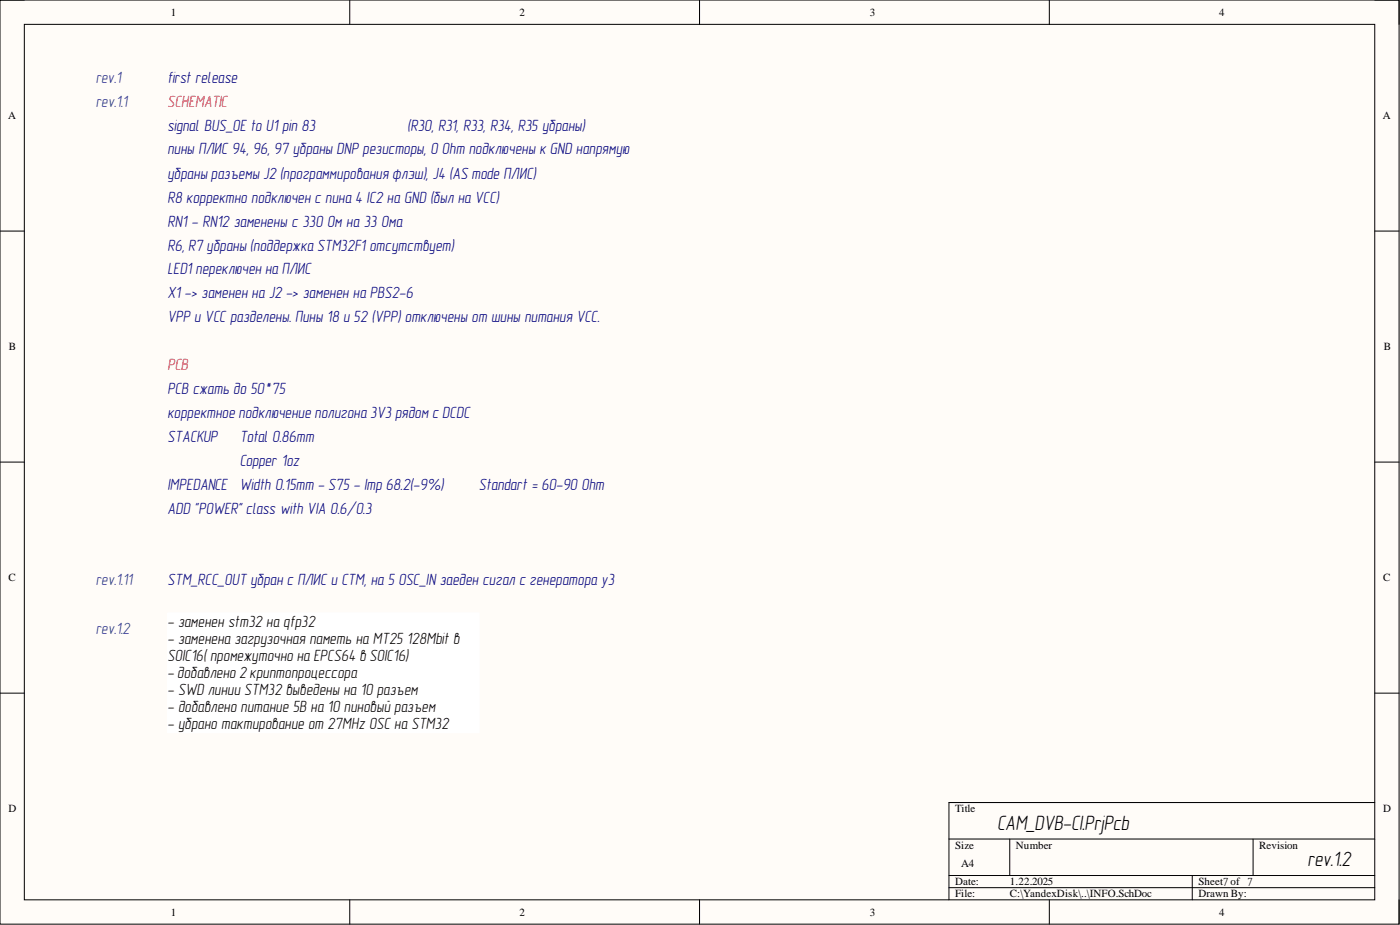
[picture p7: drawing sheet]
<svg xmlns="http://www.w3.org/2000/svg" width="292mm" height="193mm" viewBox="0 0 292 193" stroke-linecap="round" stroke-linejoin="round" font-family="sans-serif">
<defs><g id="words">
<g font-size="4.4">
<text x="208.1" y="173.1">CAM_DVB-CI.PrjPcb</text>
<text x="272.8" y="180.7">rev.1.2</text>
</g>
<g font-size="3.4" fill="#0b5394">
<text x="20" y="17.3">rev.1</text>
<text x="20" y="22.2">rev.1.1</text>
<text x="20" y="122.1">rev.1.11</text>
<text x="20" y="132.2">rev.1.2</text>
</g>
<g font-size="3.4" fill="#000080">
<text x="34.9" y="17.3">first release</text>
<text x="34.9" y="27.2">signal BUS_OE to U1 pin 83</text>
<text x="84.9" y="27.2">(R30, R31, R33, R34, R35 убраны)</text>
<text x="34.9" y="32.2">пины ПЛИС 94, 96, 97 убраны DNP резисторы, 0 Ohm подключены к GND напрямую</text>
<text x="34.9" y="37.3">убраны разъемы J2 (программирования флэш), J4 (AS mode ПЛИС)</text>
<text x="34.9" y="42.3">R8 корректно подключен с пина 4 IC2 на GND (был на VCC)</text>
<text x="34.9" y="47.3">RN1 - RN12 заменены с 330 Ом на 33 Ома</text>
<text x="34.9" y="52.3">R6, R7 убраны (поддержка STM32F1 отсутствует)</text>
<text x="34.9" y="57.3">LED1 переключен на ПЛИС</text>
<text x="34.9" y="62.2">X1 -&gt; заменен на J2 -&gt; заменен на PBS2-6</text>
<text x="34.9" y="67.2">VPP и VCC разделены. Пины 18 и 52 (VPP) отключены от шины питания VCC.</text>
<text x="34.9" y="82.2">PCB сжать до 50*75</text>
<text x="34.9" y="87.2">корректное подключение полигона 3V3 рядом с DCDC</text>
<text x="34.9" y="92.2">STACKUP</text>
<text x="50" y="92.2">Total 0.86mm</text>
<text x="50" y="97.2">Copper 1oz</text>
<text x="34.9" y="102.2">IMPEDANCE</text>
<text x="34.9" y="107.1">ADD &quot;POWER&quot; class with VIA 0.6/0.3</text>
<text x="50" y="102.2">Width 0.15mm - S75 - Imp 68.2(-9%)</text>
<text x="99.9" y="102.2">Standart = 60-90 Ohm</text>
<text x="34.9" y="122.1">STM_RCC_OUT убран с ПЛИС и СТМ, на 5 OSC_IN заеден сигал с генератора y3</text>
</g>
<g font-size="3.4" fill="#f00">
<text x="34.9" y="22.2">SCHEMATIC</text>
<text x="34.9" y="77.2">PCB</text>
</g>
<g font-size="3.4">
<text x="34.9" y="130.7">- заменен stm32 на qfp32</text>
<text x="34.9" y="134.3">- заменена загрузочная паметь на MT25 128Mbit в</text>
<text x="34.9" y="137.8">SOIC16( промежуточно на EPCS64 в SOIC16)</text>
<text x="34.9" y="141.4">- добавлено 2 криптопроцессора</text>
<text x="34.9" y="144.9">- SWD линии STM32 выведены на 10 разъем</text>
<text x="34.9" y="148.5">- добавлено питание 5В на 10 пиновый разъем</text>
<text x="34.9" y="152">- убрано тактирование от 27MHz OSC на STM32</text>
</g>
<g font-size="2.3">
<text x="35.6" y="3.3">1</text>
<text x="108.4" y="3.3">2</text>
<text x="181.5" y="3.3">3</text>
<text x="254.3" y="3.3">4</text>
<text x="1.7" y="24.9">A</text>
<text x="288.5" y="24.9">A</text>
<text x="1.9" y="73.1">B</text>
<text x="288.7" y="73.1">B</text>
<text x="1.8" y="121.3">C</text>
<text x="288.6" y="121.3">C</text>
<text x="1.8" y="169.5">D</text>
<text x="199.3" y="169.5">Title</text>
<text x="288.6" y="169.5">D</text>
<text x="199.3" y="177.1">Size</text>
<text x="212" y="177.1">Number</text>
<text x="262.7" y="177.1">Revision</text>
<text x="199.3" y="184.7">Date:</text>
<text x="200.5" y="180.9">A4</text>
<text x="210.7" y="184.7">1.22.2025</text>
<text x="250" y="184.7">Sheet7 of 7</text>
<text x="35.6" y="191">1</text>
<text x="108.4" y="191">2</text>
<text x="181.5" y="191">3</text>
<text x="199.3" y="187.2">File:</text>
<text x="210.7" y="187.2">C:\YandexDisk\..\INFO.SchDoc</text>
<text x="250" y="187.2">Drawn By:</text>
<text x="254.3" y="191">4</text>
</g>
</g></defs>
<path d="M0 0h291.9v192.8h-291.9z" fill-rule="evenodd" fill="#fffcf8"/>
<path d="M0 0h291.9v192.8h-291.9z" fill="none" stroke="#000" stroke-width=".21"/>
<path d="M5.1 5.1h281.7v182.6h-281.7z" fill-rule="evenodd" fill="#fffcf8"/>
<g fill="none" stroke="#000" stroke-width=".21">
<path d="M0 0h5.1M5.1 5.1h281.7v182.6h-281.7zM73 0v5.1M146 0v5.1M218.9 0v5.1M286.8 0h5.1v5.1M0 48.2h5.1M286.8 48.2h5.1M0 96.4h5.1M286.8 96.4h5.1M0 144.6h5.1M286.8 144.6h5.1"/>
<path d="M198 175h88.8M210.7 175v7.6M261.4 175v7.6M286.8 167.4h-88.8v20.3M73 187.7v5.1M146 187.7v5.1M198 182.6h88.8M198 185.2h88.8M218.9 187.7v5.1M248.8 182.6v5.1M291.9 187.7v5.1"/>
</g>
<path d="M35 127.9h64.9v24.9h-64.9z" fill-rule="evenodd" fill="#fff"/>
<path d="M35 127.9h64.9v24.9h-64.9z" fill="none" stroke="#fff" stroke-width=".21"/>
<use href="#words"/>
</svg>
